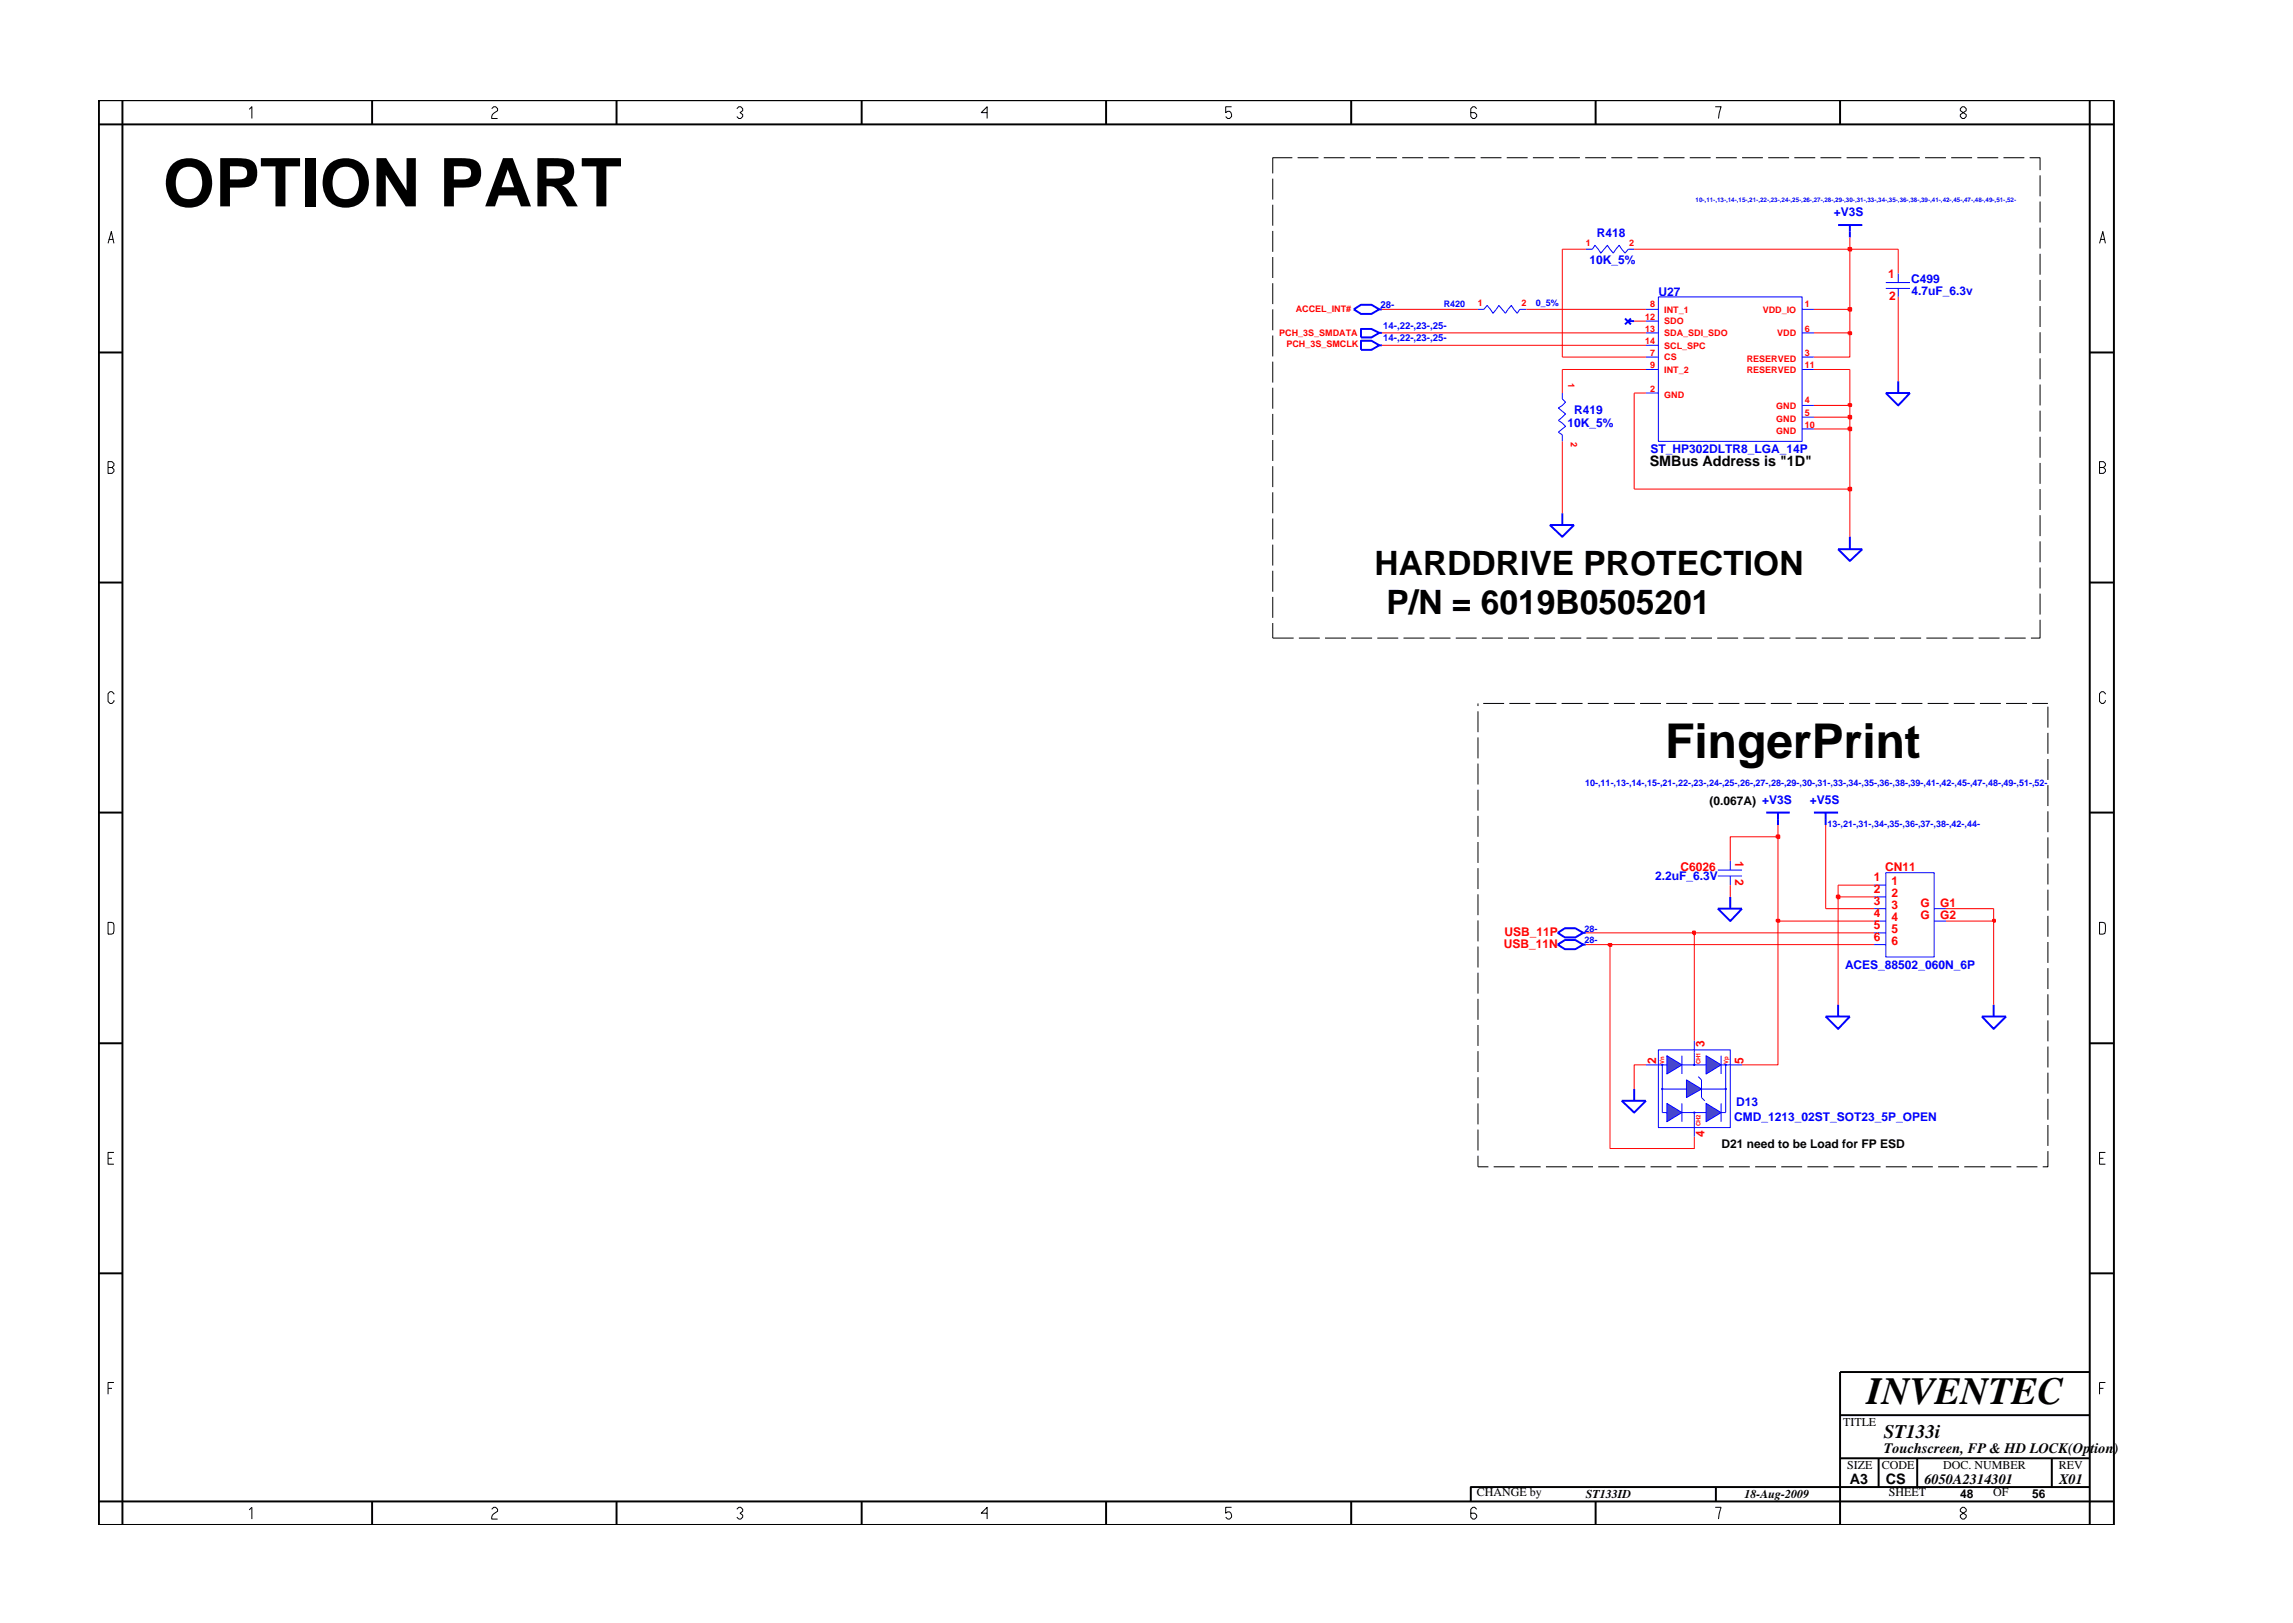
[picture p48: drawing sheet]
<svg xmlns="http://www.w3.org/2000/svg" width="297mm" height="210mm" viewBox="0 0 297 210" stroke-linecap="round" stroke-linejoin="round" font-family="sans-serif">
<defs><g id="words">
<text font-size="8.7" x="21.1" y="26.7">OPTION PART</text>
<text font-size="6.2" x="215.7" y="98.2">FingerPrint</text>
<text font-size="5" x="241.8" y="181.9">INVENTEC</text>
<g font-size="4.4">
<text x="178.1" y="74.5">HARDDRIVE PROTECTION</text>
<text x="179.6" y="79.5">P/N = 6019B0505201</text>
</g>
<text font-size="2.5" x="244" y="186.3">ST133i</text>
<g font-size="1.9">
<text x="213.7" y="60.3">SMBus Address is &quot;1D&quot;</text>
<text x="244" y="188.2">Touchscreen, FP &amp; HD LOCK(Option)</text>
<text x="239.6" y="192.2">A3</text>
<text x="244.3" y="192.3">CS</text>
<text x="249.3" y="192.2">6050A2314301</text>
<text x="266.7" y="192.2">X01</text>
</g>
<g font-size="1.6" fill="#00f">
<text x="237.6" y="28">+V3S</text>
<text x="205.9" y="34.2">10K_5%</text>
<text x="206.9" y="30.8">R418</text>
<text x="214.8" y="38.3">U27</text>
<text x="247.6" y="36.6">C499</text>
<text x="247.6" y="38.2">4.7uF_6.3v</text>
<text x="203.9" y="53.6">R419</text>
<text x="203" y="55.3">10K_5%</text>
<text x="213.8" y="58.7">ST_HP302DLTR8_LGA_14P</text>
<text x="234.4" y="104.1">+V5S</text>
<text x="214.4" y="114">2.2uF_6.3V</text>
<text x="239" y="125.5">ACES_88502_060N_6P</text>
<text x="224.9" y="143.2">D13</text>
<text x="224.6" y="145.3">CMD_1213_02ST_SOT23_5P_OPEN</text>
</g>
<g font-size="1.6" fill="#f00">
<text x="244.6" y="36">1</text>
<text x="244.7" y="38.8">2</text>
<text x="217.7" y="112.8">C6026</text>
<text x="224.8" y="111.5" transform="rotate(90 224.8 111.5)">1</text>
<text x="224.8" y="113.9" transform="rotate(90 224.8 113.9)">2</text>
<text x="244.2" y="112.8">CN11</text>
<text x="242.8" y="114.1">1</text>
<text x="242.8" y="115.6">2</text>
<text x="242.8" y="117.2">3</text>
<text x="242.8" y="118.8">4</text>
<text x="245" y="114.7">1</text>
<text x="245" y="116.2">2</text>
<text x="245" y="117.7">3</text>
<text x="245" y="119.3">4</text>
<text x="248.8" y="117.5">G</text>
<text x="248.8" y="119.1">G</text>
<text x="251.3" y="117.5">G1</text>
<text x="251.3" y="119.1">G2</text>
<text x="194.8" y="122.8">USB_11N</text>
<text x="194.9" y="121.2">USB_11P</text>
<text x="242.8" y="121.9">6</text>
<text x="242.8" y="120.3">5</text>
<text x="245" y="120.8">5</text>
<text x="245" y="122.4">6</text>
<text x="214.5" y="137.8" transform="rotate(-90 214.5 137.8)">2</text>
<text x="220.8" y="135.7" transform="rotate(-90 220.8 135.7)">3</text>
<text x="225.8" y="137.8" transform="rotate(-90 225.8 137.8)">5</text>
<text x="220.8" y="147.3" transform="rotate(-90 220.8 147.3)">4</text>
</g>
<g font-size="1.6">
<text x="221.5" y="104.2">(0.067A) +V3S</text>
<text x="223" y="148.7">D21 need to be Load for FP ESD</text>
<text x="238.7" y="184.8">TITLE</text>
<text x="239.3" y="190.4">SIZE</text>
<text x="243.8" y="190.4">CODE</text>
<text x="251.7" y="190.4">DOC. NUMBER</text>
<text x="266.7" y="190.4">REV</text>
<text x="191.3" y="193.8">CHANGE by</text>
<text x="205.4" y="194.1">ST133ID</text>
<text x="226" y="194.1">18-Aug-2009</text>
<text x="244.7" y="193.8">SHEET</text>
<text x="253.9" y="194.1">48</text>
<text x="258.2" y="193.8">OF</text>
<text x="263.3" y="194.1">56</text>
</g>
<g font-size="1.2" fill="#f00">
<text x="205.4" y="31.9">1</text>
<text x="211" y="31.9">2</text>
<text x="167.8" y="40.4">ACCEL_INT#</text>
<text x="191.5" y="39.7">1</text>
<text x="197.1" y="39.7">2</text>
<text x="213.1" y="41.4">12</text>
<text x="213.8" y="39.8">8</text>
<text x="215.6" y="40.5">INT_1</text>
<text x="228.4" y="40.5">VDD_IO</text>
<text x="233.8" y="39.8">1</text>
<text x="165.7" y="43.5">PCH_3S_SMDATA</text>
<text x="166.7" y="45">PCH_3S_SMCLK</text>
<text x="213.1" y="44.6">14</text>
<text x="213.1" y="43">13</text>
<text x="213.8" y="46.1">7</text>
<text x="213.8" y="47.6">9</text>
<text x="215.6" y="46.7">CS</text>
<text x="215.6" y="45.2">SCL_SPC</text>
<text x="215.6" y="43.5">SDA_SDI_SDO</text>
<text x="215.6" y="42">SDO</text>
<text x="226.3" y="46.8">RESERVED</text>
<text x="230.2" y="43.5">VDD</text>
<text x="233.8" y="47.6">11</text>
<text x="233.8" y="43">6</text>
<text x="233.8" y="46.1">3</text>
<text x="203.1" y="49.6" transform="rotate(90 203.1 49.6)">1</text>
<text x="213.8" y="50.7">2</text>
<text x="215.6" y="51.5">GND</text>
<text x="215.6" y="48.3">INT_2</text>
<text x="226.3" y="48.4">RESERVED</text>
<text x="230.1" y="53">GND</text>
<text x="233.8" y="52.3">4</text>
<text x="233.8" y="53.9">5</text>
<text x="203.5" y="57.3" transform="rotate(90 203.5 57.3)">2</text>
<text x="230.1" y="56.2">GND</text>
<text x="230.1" y="54.6">GND</text>
<text x="233.8" y="55.4">10</text>
</g>
<g font-size="1.2" fill="#00f">
<text x="178.8" y="39.9">28-</text>
<text x="187" y="39.8">R420</text>
<text x="198.9" y="39.7">0_5%</text>
<text x="179.2" y="42.7">14-,22-,23-,25-</text>
<text x="179.2" y="44.2">14-,22-,23-,25-</text>
<text x="205.3" y="101.8">10-,11-,13-,14-,15-,21-,22-,23-,24-,25-,26-,27-,28-,29-,30-,31-,33-,34-,35-,36-,38-,39-,41-,42-,45-,47-,48-,49-,51-,52-</text>
<text x="236.8" y="107.1">13-,21-,31-,34-,35-,36-,37-,38-,42-,44-</text>
<text x="205.3" y="122.2">28-</text>
<text x="205.3" y="120.7">28-</text>
</g>
<text font-size=".8" fill="#00f" x="219.7" y="26.2">10-,11-,13-,14-,15-,21-,22-,23-,24-,25-,26-,27-,28-,29-,30-,31-,33-,34-,35-,36-,38-,39-,41-,42-,45-,47-,48-,49-,51-,52-</text>
<g font-size=".8" fill="#f00">
<text x="215.6" y="137.9" transform="rotate(-90 215.6 137.9)">Vn</text>
<text x="220.3" y="137.9" transform="rotate(-90 220.3 137.9)">CH1</text>
<text x="223.9" y="137.9" transform="rotate(-90 223.9 137.9)">Vp</text>
<text x="220.3" y="145.9" transform="rotate(-90 220.3 145.9)">CH2</text>
</g>
</g></defs>
<g fill="none" stroke="#00f" stroke-width=".25">
<path d="M238.1 29.2h3.1M239.6 29.2v1.6M175.4 40.1l.9-.6h1.4l1 .6-1 .6h-1.4zM176.3 44.1h1.4l1 .6-1 .6h-1.4zM178.7 44.7h.3M178.7 40.1h.3M210.5 41.3l.8 .7M210.9 41.6h.8M211.3 41.3l-.8 .7M244.3 50.9h3.1l-1.5 1.6zM245.9 49.4v1.5M200.8 68h3.1l-1.5 1.5z"/>
<path d="M202.4 66.5v1.5M238.1 71.1h3.1l-1.6 1.6zM239.6 69.5v1.6M201.8 120.8l.9-.5h1.4l1 .5-1 .6h-1.4zM205.1 120.8h.3"/>
</g>
<g fill="none" stroke="#00f" stroke-width=".13">
<path d="M205.4 32.3h.9l.3-.5 .8 1 .8-1 .8 1 .7-1 .8 1 .4-.5h.8M214.8 38.5h18.7v18.7h-18.7zM244.3 36.6h3.1M244.3 37.4h3.1M245.9 35.4v1.2M245.9 37.4v1.1M191.5 40.1h.7l.4-.5 .8 1 .8-1 .8 1 .8-1 .7 1 .4-.5h.8M202.4 50.9v.8l.4 .4-.9 .8 .9 .7-.9 .9 .9 .7-.9 .8 .5 .3v.9M213.2 40.1h1.6M213.2 41.6h1.6M213.2 43.1h1.6M213.2 44.7h1.6"/>
<path d="M213.2 46.3h1.6M213.2 47.9h1.6M213.2 50.9h1.6M233.5 40.1h1.5M233.5 43.1h1.5M233.5 46.3h1.5M233.5 47.9h1.5M233.5 52.5h1.5M233.5 54h1.5M233.5 55.6h1.5M223 136.8v2.3"/>
</g>
<path d="M221 136.8l2 1.2-2 1.1z" fill="#3c3cc8"/>
<path d="M217.9 136.8v2.3M221 136.8l2 1.2-2 1.1z" fill="none" stroke="#00f" stroke-width=".13"/>
<path d="M215.9 136.8l2 1.2-2 1.1z" fill="#3c3cc8"/>
<path d="M215.9 136.8l2 1.2-2 1.1zM220.4 139.9v2.3" fill="none" stroke="#00f" stroke-width=".13"/>
<path d="M218.5 139.9l1.9 1.2-1.9 1.1z" fill="#3c3cc8"/>
<path d="M213.2 138h2.7M214.8 136h9.3v10.1h-9.3zM215.3 138v3.1h3.2M217.9 138h3.1M218.5 139.9l1.9 1.2-1.9 1.1zM219.5 134.8v3.2M220 139.5l.4 .4M223 138h2.7M223.5 138v3.1h-3.1M220.4 142.2l.4 .4" fill="none" stroke="#00f" stroke-width=".13"/>
<circle cx="223.5" cy="138" r=".08" fill="#3c3cc8"/>
<circle cx="223.5" cy="138" r=".08" fill="none" stroke="#00f" stroke-width=".13"/>
<circle cx="219.5" cy="138" r=".08" fill="#3c3cc8"/>
<circle cx="219.5" cy="138" r=".08" fill="none" stroke="#00f" stroke-width=".13"/>
<circle cx="215.3" cy="138" r=".08" fill="#3c3cc8"/>
<g fill="none" stroke="#00f" stroke-width=".13">
<path d="M223 142.9v2.4"/>
<circle cx="215.3" cy="138" r=".08"/>
</g>
<path d="M221 142.9l2 1.2-2 1.2z" fill="#3c3cc8"/>
<path d="M217.9 142.9v2.4M221 142.9l2 1.2-2 1.2z" fill="none" stroke="#00f" stroke-width=".13"/>
<path d="M215.9 142.9l2 1.2-2 1.2z" fill="#3c3cc8"/>
<path d="M215.3 141.1v3h.6M215.9 142.9l2 1.2-2 1.2zM217.9 144.1h3.1M219.5 144.1v3.2M223.5 141.1v3h-.5" fill="none" stroke="#00f" stroke-width=".13"/>
<circle cx="223.5" cy="141.1" r=".08" fill="#3c3cc8"/>
<circle cx="223.5" cy="141.1" r=".08" fill="none" stroke="#00f" stroke-width=".13"/>
<circle cx="219.5" cy="144.1" r=".08" fill="#3c3cc8"/>
<circle cx="219.5" cy="144.1" r=".08" fill="none" stroke="#00f" stroke-width=".13"/>
<circle cx="215.3" cy="141.1" r=".08" fill="#3c3cc8"/>
<g fill="none" stroke="#00f" stroke-width=".13">
<path d="M222.5 112.7h3.2M222.5 113.5h3.2M224.1 111.5v1.2M224.1 113.5v1.2M242.8 116.2h1.5M242.8 114.7h1.5M242.8 119.3h1.5M242.8 117.7h1.5M244.3 113.1h6.3v10.9h-6.3zM250.6 119.3h1.5M250.6 117.7h1.5M242.8 122.4h1.5"/>
<path d="M242.8 120.8h1.5"/>
<circle cx="215.3" cy="141.1" r=".08"/>
</g>
<g fill="none" stroke="#00f" stroke-width=".25">
<path d="M176.3 42.6h1.4l1 .5-1 .6h-1.4zM178.7 43.1h.3M222.5 117.7h3.2l-1.6 1.6zM224.1 116.2v1.5M228.8 105.3h3M230.3 105.3v1.6M235 105.3h3.1M236.5 105.3v1.6M201.8 122.4l.9-.6h1.4l1 .6-1 .6h-1.4zM205.1 122.4h.3M236.5 131.7h3.1l-1.5 1.6zM238.1 130.2v1.5"/>
<path d="M256.7 131.7h3.2l-1.6 1.6zM258.3 130.2v1.5M210.1 142.6h3.1l-1.5 1.5zM211.7 141.1v1.5"/>
</g>
<path d="M230.3 119.3v18.7h-4.6M238.1 116.2v14M258.3 119.3v10.9M205.4 122.4h3.2v26.4h10.9v-1.5M213.2 138h-1.5v3.1M219.5 120.8v14" fill="none" stroke="#f00" stroke-width=".13"/>
<path d="M208.4 122.3h.3v.2h-.3z" fill-rule="evenodd" fill="#8e2323"/>
<path d="M208.4 122.3h.3v.2h-.3z" fill="none" stroke="#f00" stroke-width=".25"/>
<path d="M205.4 120.8h14.1M208.6 122.4h34.2" fill="none" stroke="#f00" stroke-width=".13"/>
<path d="M219.3 120.7h.3v.3h-.3z" fill-rule="evenodd" fill="#8e2323"/>
<path d="M219.3 120.7h.3v.3h-.3z" fill="none" stroke="#f00" stroke-width=".25"/>
<path d="M219.5 120.8h23.3" fill="none" stroke="#f00" stroke-width=".13"/>
<path d="M230.2 119.2h.3v.2h-.3z" fill-rule="evenodd" fill="#8e2323"/>
<path d="M230.2 119.2h.3v.2h-.3z" fill="none" stroke="#f00" stroke-width=".25"/>
<path d="M230.3 108.4v10.9h12.5M252.1 119.3h6.2" fill="none" stroke="#f00" stroke-width=".13"/>
<path d="M258.2 119.2h.2v.2h-.2z" fill-rule="evenodd" fill="#8e2323"/>
<path d="M258.2 119.2h.2v.2h-.2z" fill="none" stroke="#f00" stroke-width=".25"/>
<path d="M224.1 114.7v1.5M236.5 106.9v10.8h6.3M252.1 117.7h6.2v1.6" fill="none" stroke="#f00" stroke-width=".13"/>
<path d="M237.9 116h.4v.4h-.4z" fill-rule="evenodd" fill="#8e2323"/>
<path d="M237.9 116h.4v.4h-.4z" fill="none" stroke="#f00" stroke-width=".25"/>
<path d="M230.3 108.4h-6.2v3.1M242.8 114.7h-4.7v1.5h4.7" fill="none" stroke="#f00" stroke-width=".13"/>
<path d="M230.2 108.2h.3v.4h-.3z" fill-rule="evenodd" fill="#8e2323"/>
<path d="M230.2 108.2h.3v.4h-.3z" fill="none" stroke="#f00" stroke-width=".25"/>
<path d="M202.4 57.2v9.3M211.7 50.9v12.5h27.9v6.1M230.3 106.9v1.5" fill="none" stroke="#f00" stroke-width=".13"/>
<path d="M239.5 63.2h.3v.3h-.3z" fill-rule="evenodd" fill="#8e2323"/>
<path d="M239.5 63.2h.3v.3h-.3z" fill="none" stroke="#f00" stroke-width=".25"/>
<path d="M235 55.6h4.6v7.8" fill="none" stroke="#f00" stroke-width=".13"/>
<path d="M239.5 55.4h.3v.3h-.3z" fill-rule="evenodd" fill="#8e2323"/>
<path d="M239.5 55.4h.3v.3h-.3z" fill="none" stroke="#f00" stroke-width=".25"/>
<path d="M235 54h4.6v1.6" fill="none" stroke="#f00" stroke-width=".13"/>
<path d="M239.5 53.9h.3v.3h-.3z" fill-rule="evenodd" fill="#8e2323"/>
<path d="M239.5 53.9h.3v.3h-.3z" fill="none" stroke="#f00" stroke-width=".25"/>
<path d="M235 52.5h4.6v1.5" fill="none" stroke="#f00" stroke-width=".13"/>
<path d="M239.5 52.4h.3v.2h-.3z" fill-rule="evenodd" fill="#8e2323"/>
<path d="M239.5 52.4h.3v.2h-.3z" fill="none" stroke="#f00" stroke-width=".25"/>
<path d="M202.4 32.3v14h10.8M245.9 38.5v10.9M179 44.7h34.2M179 43.1h34.2M211.7 50.9h1.5M213.2 47.9h-10.8v3M235 43.1h4.6v3.2h-4.6M235 47.9h4.6v4.6" fill="none" stroke="#f00" stroke-width=".13"/>
<path d="M239.5 43h.3v.3h-.3z" fill-rule="evenodd" fill="#8e2323"/>
<path d="M239.5 43h.3v.3h-.3z" fill="none" stroke="#f00" stroke-width=".25"/>
<path d="M179 40.1h12.5M197.7 40.1h15.5M211.7 41.6h1.5M235 40.1h4.6v3" fill="none" stroke="#f00" stroke-width=".13"/>
<path d="M239.5 39.9h.3v.3h-.3z" fill-rule="evenodd" fill="#8e2323"/>
<path d="M239.5 39.9h.3v.3h-.3z" fill="none" stroke="#f00" stroke-width=".25"/>
<path d="M202.4 32.3h3M211.7 32.3h27.9v7.8M245.9 32.3v3.1" fill="none" stroke="#f00" stroke-width=".13"/>
<path d="M239.5 32.1h.3v.4h-.3z" fill-rule="evenodd" fill="#8e2323"/>
<path d="M239.5 32.1h.3v.4h-.3z" fill="none" stroke="#f00" stroke-width=".25"/>
<path d="M239.6 30.8v1.5h6.3" fill="none" stroke="#f00" stroke-width=".13"/>
<g fill="none" stroke="#000" stroke-width=".25">
<path d="M12.8 13h261v184.6h-261zM12.8 16.1h261M15.9 13v184.6M48.2 13v3.1M79.9 13v3.1M111.6 13v3.1M143.3 13v3.1M175 13v3.1M206.7 13v3.1M238.4 13v3.1M270.7 13v184.6M12.8 45.7h3.1"/>
<path d="M270.7 45.7h3.1M12.8 75.5h3.1M270.7 75.5h3.1M12.8 105.3h3.1M270.7 105.3h3.1M12.8 135.2h3.1M270.7 135.2h3.1M12.8 165h3.1M270.7 165h3.1M270.7 177.7h-32.3v19.9M12.8 194.5h261M48.2 194.5v3.1"/>
<path d="M79.9 194.5v3.1M111.6 194.5v3.1M143.3 194.5v3.1M175 194.5v3.1M206.7 194.5v3.1M222.3 192.6v1.9M238.4 183.3h32.3M238.4 188.9h32.3M243.4 188.9v3.7M248.4 188.9v3.7M265.8 188.9v3.7M270.7 192.6h-80.2v1.9"/>
</g>
<g fill="none" stroke="#000" stroke-width=".13">
<path d="M32.3 14.2l.3-.4v1.6M63.7 14.1l.3-.3h.2l.3 .3v.2l-.5 .4-.3 .4v.3h.8M95.4 14.1l.3-.3h.3l.2 .3v.2l-.3 .3 .3 .2v.3l-.2 .3h-.3l-.3-.3M127.9 14.6h-.8l.8-.8v1.6M159.5 13.8h-.7v.8l.2-.2a.5 .5 0 0 1 .5 .7l-.2 .3h-.3l-.2-.3M191.3 14.1l-.3-.3h-.2l-.3 .3v1l.3 .3h.2l.3-.3v-.3l-.3-.2h-.5M222.2 13.8h.8l-.4 1.6M254.2 13.8l-.3 .3v.2l.8 .5v.3l-.2 .3h-.3l-.3-.3v-.3l.8-.5v-.2l-.2-.3zM14 31.5l.4-1.5 .4 1.5M14.1 31h.6M164.9 23.1v2.8M164.9 26.5v2.7"/>
<path d="M164.9 29.9v2.7M164.9 33.3v2.7M164.9 36.7v2.7M167.4 20.4h-2.5v2.1M168.1 20.4h2.7M171.5 20.4h2.7M174.9 20.4h2.7M178.3 20.4h2.7M181.6 20.4h2.7M185 20.4h2.7M188.4 20.4h2.7M191.8 20.4h2.7"/>
<path d="M195.2 20.4h2.7M198.6 20.4h2.7M202 20.4h2.7M205.3 20.4h2.8M208.7 20.4h2.7M212.1 20.4h2.7M215.5 20.4h2.7M218.9 20.4h2.7M222.3 20.4h2.7M225.7 20.4h2.7M229.1 20.4h2.7M232.4 20.4h2.7"/>
<path d="M235.8 20.4h2.7M239.2 20.4h2.7M242.6 20.4h2.7M246 20.4h2.7M249.4 20.4h2.7M252.8 20.4h2.7M256.1 20.4h2.8M259.5 20.4h2.7M262.9 20.4h1.4v1.6M264.3 22.7v2.7M264.3 26.1v2.7M264.3 29.5v2.7"/>
<path d="M264.3 32.9v2.7M264.3 36.3v2.7M264.3 39.7v2.7M272 31.5l.4-1.5 .3 1.5M272.1 31h.6M14 59.8h.5l.3 .3v.2l-.3 .3 .3 .2v.3l-.3 .2h-.5zM164.9 40.1v2.7M164.9 43.5v2.7M164.9 46.8v2.8M164.9 50.2v2.7M164.9 53.6v2.7M164.9 57v2.7"/>
<path d="M264.3 43v2.7M264.3 46.4v2.7M264.3 49.8v2.7M264.3 53.2v2.7M264.3 56.6v2.7M264.3 60v2.7M14 60.6h.5M164.9 60.4v2.7M164.9 63.8v2.7M164.9 67.2v2.7M164.9 70.6v2.7M164.9 73.9v2.8"/>
<path d="M164.9 77.3v2.7M264.3 63.4v2.7M264.3 66.7v2.8M264.3 70.1v2.7M264.3 73.5v2.7M264.3 76.9v2.7M272 60.6h.5l.2-.3v-.2l-.2-.3h-.5v1.5h.5l.2-.2v-.3l-.2-.2M14.8 89.9l-.3-.3h-.2l-.3 .3v1l.3 .2h.2l.3-.2v-.2M164.9 80.7v2h2.7M168.3 82.7h2.7M171.6 82.7h2.8M175 82.7h2.7"/>
<path d="M178.4 82.7h2.7M181.8 82.7h2.7M185.2 82.7h2.7M188.6 82.7h2.7M191.5 91.1v.4M191.5 92.1v2.8M191.5 95.5v2.7M191.5 98.9v2.7M192 82.7h2.7M192.1 91.1h2.7M195.4 82.7h2.7M195.5 91.1h2.7"/>
<path d="M198.7 82.7h2.8M198.9 91.1h2.7M202.1 82.7h2.7M202.3 91.1h2.7M205.5 82.7h2.7M205.7 91.1h2.7M208.9 82.7h2.7M209.1 91.1h2.7M212.3 82.7h2.7M212.5 91.1h2.7M215.7 82.7h2.7M215.8 91.1h2.8"/>
<path d="M219.1 82.7h2.7M219.2 91.1h2.7M222.4 82.7h2.8M222.6 91.1h2.7M225.8 82.7h2.7M226 91.1h2.7M229.2 82.7h2.7M229.4 91.1h2.7M232.6 82.7h2.7M232.8 91.1h2.7M236 82.7h2.7M236.2 91.1h2.7"/>
<path d="M239.4 82.7h2.7M239.6 91.1h2.7M242.8 82.7h2.7M242.9 91.1h2.7M246.2 82.7h2.7M246.3 91.1h2.7M249.5 82.7h2.8M249.7 91.1h2.7M252.9 82.7h2.7M253.1 91.1h2.7M256.3 82.7h2.7M256.5 91.1h2.7"/>
<path d="M259.7 82.7h2.7M259.9 91.1h2.7M263.3 91.1h2M264.3 80.3v2.4h-1.2M265.3 91.6v2.7M265.3 94.9v2.7M265.3 98.3v2.7M272.7 89.9l-.2-.3h-.3l-.2 .3v1l.2 .2h.3l.2-.2v-.2M14 119.5l.7 .1 .1 .2-.1 1.1-.7 .1zM191.5 102.3v2.7M191.5 105.7v2.7M191.5 109.1v2.7"/>
<path d="M191.5 112.5v2.7M191.5 115.9v2.7M191.5 119.2v2.7M265.3 101.7v2.7M265.3 105.1v2.7M265.3 108.5v2.7M265.3 111.9v2.7M265.3 115.3v2.7M265.3 118.6v2.8M272 119.5l.7 .1v.2v1.1l-.7 .1zM191.5 122.6v2.7M191.5 126v2.7"/>
<path d="M191.5 129.4v2.7M191.5 132.8v2.7M191.5 136.2v2.7M191.5 139.6v2.7M265.3 122v2.7M265.3 125.4v2.7M265.3 128.8v2.7M265.3 132.2v2.7M265.3 135.6v2.7M265.3 139v2.7M14 150.1h.5M14.8 149.3h-.8v1.5h.8"/>
<path d="M191.5 149.7v1.5h1.3M191.5 142.9v2.8M191.5 146.3v2.7M193.5 151.2h2.7M196.9 151.2h2.7M200.3 151.2h2.7M203.7 151.2h2.7M207 151.2h2.7M210.4 151.2h2.7M213.8 151.2h2.7M217.2 151.2h2.7M220.6 151.2h2.7"/>
<path d="M224 151.2h2.7M227.4 151.2h2.7M230.7 151.2h2.8M234.1 151.2h2.7M237.5 151.2h2.7M240.9 151.2h2.7M244.3 151.2h2.7M247.7 151.2h2.7M251.1 151.2h2.7M254.5 151.2h2.7M257.8 151.2h2.7M261.2 151.2h2.7"/>
<path d="M265.3 149.1v2.1h-.7M265.3 142.4v2.7M265.3 145.7v2.7M272 150.1h.5M272.7 149.3h-.7v1.5h.7M14 179.9h.5M14.8 179.1h-.8v1.5M272 179.9h.5M272.7 179.1h-.7v1.5M32.3 195.6l.3-.3v1.5M63.7 195.5l.3-.2h.2l.3 .2v.3l-.5 .3-.3 .4v.3h.8M95.4 195.5l.3-.2h.3l.2 .2v.3l-.3 .2 .3 .3v.2l-.2 .3h-.3l-.3-.3"/>
<path d="M127.9 196h-.8l.8-.7v1.5M159.5 195.3h-.7v.7l.2-.1a.5 .5 0 0 1 .5 .6l-.2 .3h-.3l-.2-.3M191.3 195.5l-.3-.2h-.2l-.3 .2v1l.3 .3h.2l.3-.3v-.2l-.3-.3h-.5M222.2 195.3h.8l-.4 1.5M254.2 195.3l-.3 .2v.3l.8 .5v.2l-.2 .3h-.3l-.3-.3v-.2l.8-.5v-.3l-.2-.2z"/>
</g>
<use href="#words"/>
</svg>
